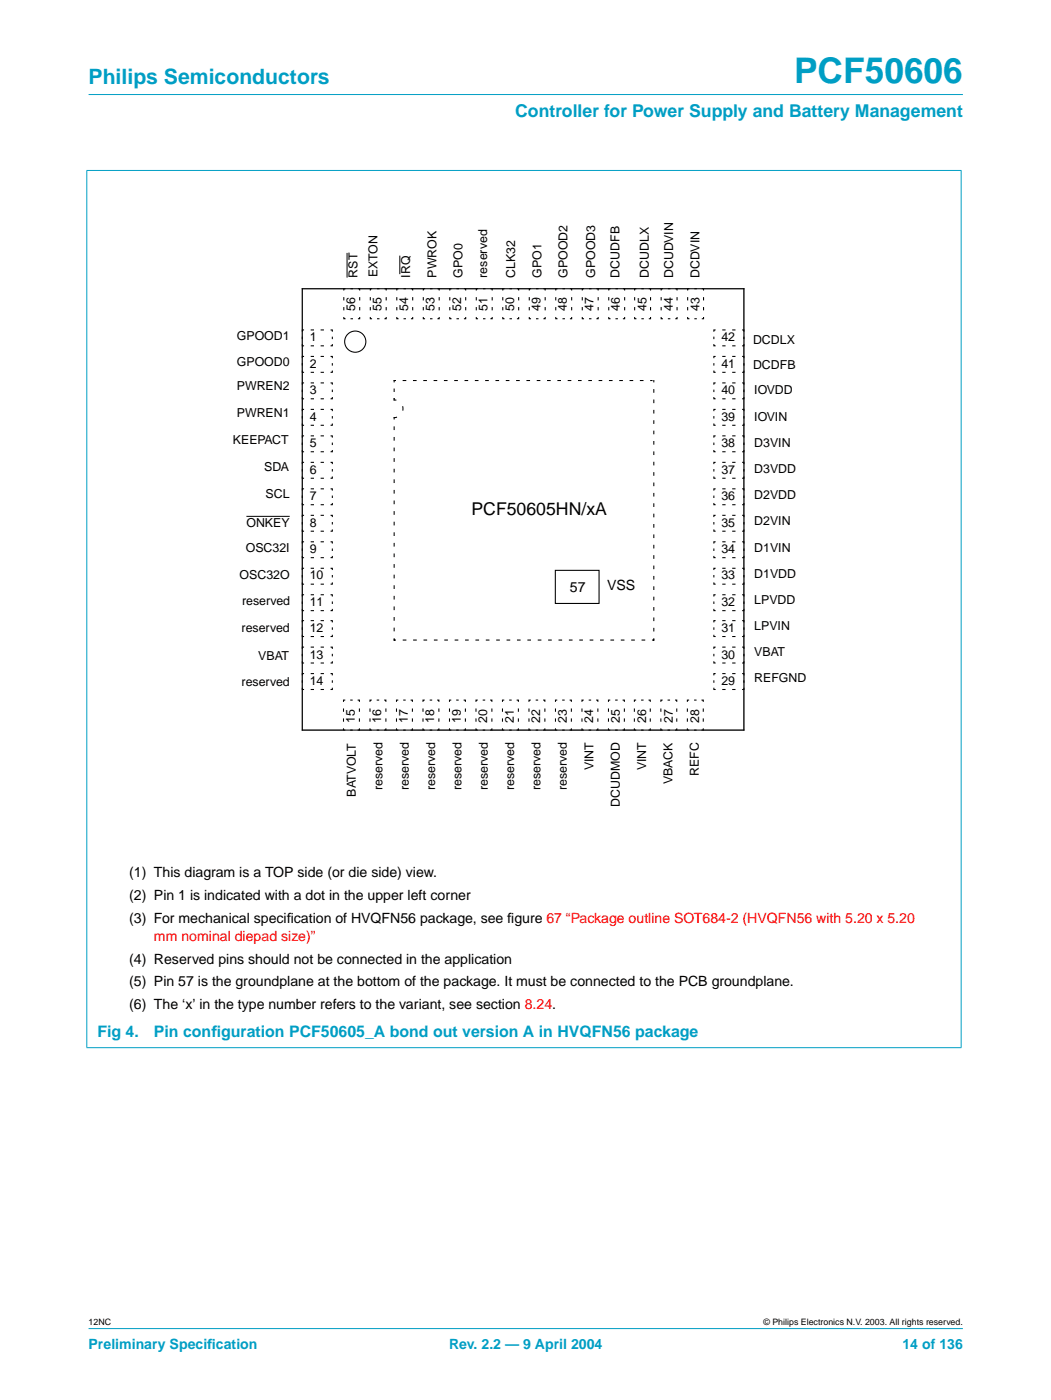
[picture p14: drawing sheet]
<svg xmlns="http://www.w3.org/2000/svg" width="210mm" height="280mm" viewBox="0 0 210 280" stroke-linecap="round" stroke-linejoin="round" font-family="sans-serif">
<defs><g id="words">
<text font-size="7.1" fill="#009ec4" x="158.6" y="16.5">PCF50606</text>
<text font-size="4.2" fill="#009ec4" x="17.7" y="16.8">Philips Semiconductors</text>
<text font-size="3.5" fill="#009ec4" x="102.9" y="23.4">Controller for Power Supply and Battery Management</text>
<text font-size="3.5" x="94.2" y="102.9">PCF50605HN/xA</text>
<g font-size="3.2" fill="#009ec4">
<text x="19.5" y="207.2">Fig 4.</text>
<text x="30.7" y="207.2">Pin conf</text>
<text x="42.2" y="207.2">iguration PCF50605_A bond out version A in HVQFN56 package</text>
</g>
<g font-size="2.8">
<text x="113.8" y="118.2">57</text>
<text x="121.2" y="117.9">VSS</text>
<text x="25.8" y="175.3">(1) This diagram is a TOP side (or die side) view.</text>
<text x="25.8" y="179.8">(2) Pin 1 is indicated with a dot in the upper left corner</text>
<text x="25.8" y="184.4">(3) For mechanical specif</text>
<text x="57.3" y="184.4">ication of HVQFN56 package, see f</text>
<text x="101.3" y="184.4">igure 67 “Package outline SOT684-2 (HVQFN56 with 5.20 x 5.20</text>
<text x="25.8" y="192.5">(4) Reserved pins should not be connected in the application</text>
<text x="25.8" y="197.1">(5) Pin 57 is the groundplane at the bottom of the package. It must be connected to the PCB groundplane.</text>
<text x="25.8" y="201.7">(6) The ‘x’ in the type number refers to the variant, see section 8.24.</text>
</g>
<text font-size="2.8" fill="#f00" x="30.7" y="188">mm nominal diepad size)”</text>
<g font-size="2.8" fill="#009ec4">
<text x="17.7" y="269.5">Preliminary Specif</text>
<text x="41.4" y="269.5">ication</text>
<text x="89.7" y="269.5">Rev. 2.2 — 9 April 2004</text>
<text x="180.2" y="269.5">14 of 136</text>
</g>
<g font-size="2.5">
<text x="71.4" y="55.5" transform="rotate(-90 71.4 55.5)">RST</text>
<text x="75.4" y="55.4" transform="rotate(-90 75.4 55.4)">EXTON</text>
<text x="81.9" y="55.5" transform="rotate(-90 81.9 55.5)">IRQ</text>
<text x="87.2" y="55.5" transform="rotate(-90 87.2 55.5)">PWROK</text>
<text x="92.4" y="55.5" transform="rotate(-90 92.4 55.5)">GPO0</text>
<text x="97.3" y="55.5" transform="rotate(-90 97.3 55.5)">reserved</text>
<text x="102.9" y="55.5" transform="rotate(-90 102.9 55.5)">CLK32</text>
<text x="108.1" y="55.5" transform="rotate(-90 108.1 55.5)">GPO1</text>
<text x="113.4" y="55.5" transform="rotate(-90 113.4 55.5)">GPOOD2</text>
<text x="118.9" y="55.5" transform="rotate(-90 118.9 55.5)">GPOOD3</text>
<text x="123.8" y="55.5" transform="rotate(-90 123.8 55.5)">DCUDFB</text>
<text x="129.6" y="55.5" transform="rotate(-90 129.6 55.5)">DCUDLX</text>
<text x="134.5" y="55.5" transform="rotate(-90 134.5 55.5)">DCUDVIN</text>
<text x="139.7" y="55.5" transform="rotate(-90 139.7 55.5)">DCDVIN</text>
<text x="70.9" y="62.2" transform="rotate(-90 70.9 62.2)">56</text>
<text x="76.2" y="62.2" transform="rotate(-90 76.2 62.2)">55</text>
<text x="81.5" y="62.2" transform="rotate(-90 81.5 62.2)">54</text>
<text x="86.8" y="62.2" transform="rotate(-90 86.8 62.2)">53</text>
<text x="92.1" y="62.2" transform="rotate(-90 92.1 62.2)">52</text>
<text x="97.4" y="62.2" transform="rotate(-90 97.4 62.2)">51</text>
<text x="102.7" y="62.2" transform="rotate(-90 102.7 62.2)">50</text>
<text x="107.9" y="62.2" transform="rotate(-90 107.9 62.2)">49</text>
<text x="113.2" y="62.2" transform="rotate(-90 113.2 62.2)">48</text>
<text x="118.5" y="62.2" transform="rotate(-90 118.5 62.2)">47</text>
<text x="123.8" y="62.2" transform="rotate(-90 123.8 62.2)">46</text>
<text x="129.1" y="62.2" transform="rotate(-90 129.1 62.2)">45</text>
<text x="134.4" y="62.2" transform="rotate(-90 134.4 62.2)">44</text>
<text x="139.7" y="62.2" transform="rotate(-90 139.7 62.2)">43</text>
<text x="47.3" y="67.9">GPOOD1</text>
<text x="61.9" y="68.2">1</text>
<text x="144.1" y="68.2">42</text>
<text x="150.4" y="68.8">DCDLX</text>
<text x="47.3" y="73.2">GPOOD0</text>
<text x="47.3" y="77.9">PWREN2</text>
<text x="61.9" y="73.5">2</text>
<text x="144.1" y="73.5">41</text>
<text x="150.4" y="73.7">DCDFB</text>
<text x="47.3" y="83.3">PWREN1</text>
<text x="61.9" y="78.8">3</text>
<text x="144.1" y="78.8">40</text>
<text x="150.6" y="78.8">IOVDD</text>
<text x="46.5" y="88.7">KEEPACT</text>
<text x="61.9" y="84">4</text>
<text x="61.9" y="89.3">5</text>
<text x="144.1" y="84">39</text>
<text x="144.1" y="89.3">38</text>
<text x="150.6" y="84.1">IOVIN</text>
<text x="150.6" y="89.3">D3VIN</text>
<text x="52.8" y="94.1">SDA</text>
<text x="61.9" y="94.6">6</text>
<text x="144.1" y="94.6">37</text>
<text x="150.6" y="94.5">D3VDD</text>
<text x="53" y="99.5">SCL</text>
<text x="61.9" y="99.9">7</text>
<text x="144.1" y="99.9">36</text>
<text x="150.6" y="99.7">D2VDD</text>
<text x="49.2" y="105.3">ONKEY</text>
<text x="61.9" y="105.2">8</text>
<text x="144.1" y="105.2">35</text>
<text x="150.6" y="105">D2VIN</text>
<text x="49.1" y="110.3">OSC32I</text>
<text x="61.9" y="110.5">9</text>
<text x="144.1" y="110.5">34</text>
<text x="150.6" y="110.2">D1VIN</text>
<text x="47.8" y="115.7">OSC32O</text>
<text x="61.9" y="115.8">10</text>
<text x="144.1" y="115.8">33</text>
<text x="150.6" y="115.4">D1VDD</text>
<text x="48.3" y="120.9">reserved</text>
<text x="61.9" y="121.1">11</text>
<text x="144.1" y="121.1">32</text>
<text x="150.6" y="120.7">LPVDD</text>
<text x="150.6" y="125.9">LPVIN</text>
<text x="48.3" y="126.3">reserved</text>
<text x="51.6" y="131.9">VBAT</text>
<text x="61.9" y="126.4">12</text>
<text x="61.9" y="131.7">13</text>
<text x="144.1" y="126.4">31</text>
<text x="144.1" y="131.7">30</text>
<text x="150.6" y="131.1">VBAT</text>
<text x="48.3" y="137.1">reserved</text>
<text x="61.9" y="137">14</text>
<text x="144.1" y="137">29</text>
<text x="150.6" y="136.4">REFGND</text>
<text x="70.8" y="144.4" transform="rotate(-90 70.8 144.4)">15</text>
<text x="76.1" y="144.4" transform="rotate(-90 76.1 144.4)">16</text>
<text x="81.4" y="144.4" transform="rotate(-90 81.4 144.4)">17</text>
<text x="86.7" y="144.4" transform="rotate(-90 86.7 144.4)">18</text>
<text x="92" y="144.4" transform="rotate(-90 92 144.4)">19</text>
<text x="97.3" y="144.4" transform="rotate(-90 97.3 144.4)">20</text>
<text x="102.6" y="144.4" transform="rotate(-90 102.6 144.4)">21</text>
<text x="107.9" y="144.4" transform="rotate(-90 107.9 144.4)">22</text>
<text x="113.2" y="144.4" transform="rotate(-90 113.2 144.4)">23</text>
<text x="118.5" y="144.4" transform="rotate(-90 118.5 144.4)">24</text>
<text x="123.8" y="144.4" transform="rotate(-90 123.8 144.4)">25</text>
<text x="129.1" y="144.4" transform="rotate(-90 129.1 144.4)">26</text>
<text x="134.3" y="144.4" transform="rotate(-90 134.3 144.4)">27</text>
<text x="139.6" y="144.4" transform="rotate(-90 139.6 144.4)">28</text>
<text x="118.5" y="153.9" transform="rotate(-90 118.5 153.9)">VINT</text>
<text x="129" y="153.9" transform="rotate(-90 129 153.9)">VINT</text>
<text x="139.6" y="155" transform="rotate(-90 139.6 155)">REFC</text>
<text x="71.1" y="159.2" transform="rotate(-90 71.1 159.2)">BATVOLT</text>
<text x="76.4" y="157.9" transform="rotate(-90 76.4 157.9)">reserved</text>
<text x="81.6" y="157.9" transform="rotate(-90 81.6 157.9)">reserved</text>
<text x="86.9" y="157.9" transform="rotate(-90 86.9 157.9)">reserved</text>
<text x="92.2" y="157.9" transform="rotate(-90 92.2 157.9)">reserved</text>
<text x="97.4" y="157.9" transform="rotate(-90 97.4 157.9)">reserved</text>
<text x="102.7" y="157.9" transform="rotate(-90 102.7 157.9)">reserved</text>
<text x="108" y="157.9" transform="rotate(-90 108 157.9)">reserved</text>
<text x="113.2" y="157.9" transform="rotate(-90 113.2 157.9)">reserved</text>
<text x="123.8" y="161.2" transform="rotate(-90 123.8 161.2)">DCUDMOD</text>
<text x="134.3" y="156.7" transform="rotate(-90 134.3 156.7)">VBACK</text>
</g>
<g font-size="1.8">
<text x="17.7" y="264.8">12NC</text>
<text x="152.5" y="264.8">© Philips Electronics N.V. 2003. All rights reserved.</text>
</g>
</g></defs>
<g fill="#009ec4" stroke="#009ec4" stroke-width=".2">
<path d="M17.7 18.9h174.6z"/>
<path d="M17.7 265.5h174.6z"/>
<path d="M17.3 34.1v175.2z"/>
<path d="M192 34.1v175.2z"/>
<path d="M17.3 34.1h174.7z"/>
<path d="M17.3 209.4h174.7z"/>
</g>
<path d="M60.4 57.7h88.2v88.2h-88.2z" fill-rule="evenodd" fill="#fff" stroke="#737373" stroke-width=".21"/>
<path d="M105.7 57.7h3.2v6h-3.2z" fill-rule="evenodd" fill="#fff"/>
<path d="M106.1 57.7h-.4v.3M108.5 57.7h.4v.3M105.7 63.3v.4h.4M108.9 63.3v.4h-.4" fill="none" stroke="#000" stroke-width=".21"/>
<path d="M108.5 57.7h-2.4M106.1 63.7h2.4" fill="none" stroke="#000" stroke-width=".21" stroke-dasharray=".5 1" stroke-dashoffset=".5" stroke-linecap="butt"/>
<path d="M105.7 58v5.3M108.9 63.3v-5.3" fill="none" stroke="#000" stroke-width=".21" stroke-dasharray=".7 1.3" stroke-dashoffset=".7" stroke-linecap="butt"/>
<path d="M100.4 57.7h3.2v6h-3.2z" fill-rule="evenodd" fill="#fff"/>
<path d="M100.8 57.7h-.4v.3M103.2 57.7h.4v.3M100.4 63.3v.4h.4M103.6 63.3v.4h-.4" fill="none" stroke="#000" stroke-width=".21"/>
<path d="M103.2 57.7h-2.4M100.8 63.7h2.4" fill="none" stroke="#000" stroke-width=".21" stroke-dasharray=".5 1" stroke-dashoffset=".5" stroke-linecap="butt"/>
<path d="M100.4 58v5.3M103.6 63.3v-5.3" fill="none" stroke="#000" stroke-width=".21" stroke-dasharray=".7 1.3" stroke-dashoffset=".7" stroke-linecap="butt"/>
<path d="M95.1 57.7h3.2v6h-3.2z" fill-rule="evenodd" fill="#fff"/>
<path d="M95.5 57.7h-.4v.3M97.9 57.7h.4v.3M95.1 63.3v.4h.4M98.3 63.3v.4h-.4" fill="none" stroke="#000" stroke-width=".21"/>
<path d="M97.9 57.7h-2.4M95.5 63.7h2.4" fill="none" stroke="#000" stroke-width=".21" stroke-dasharray=".5 1" stroke-dashoffset=".5" stroke-linecap="butt"/>
<path d="M95.1 58v5.3M98.3 63.3v-5.3" fill="none" stroke="#000" stroke-width=".21" stroke-dasharray=".7 1.3" stroke-dashoffset=".7" stroke-linecap="butt"/>
<path d="M89.8 57.7h3.2v6h-3.2z" fill-rule="evenodd" fill="#fff"/>
<path d="M90.2 57.7h-.4v.3M92.7 57.7h.3v.3M89.8 63.3v.4h.4M93 63.3v.4h-.3" fill="none" stroke="#000" stroke-width=".21"/>
<path d="M92.7 57.7h-2.5M90.2 63.7h2.5" fill="none" stroke="#000" stroke-width=".21" stroke-dasharray=".5 1" stroke-dashoffset=".5" stroke-linecap="butt"/>
<path d="M89.8 58v5.3M93 63.3v-5.3" fill="none" stroke="#000" stroke-width=".21" stroke-dasharray=".7 1.3" stroke-dashoffset=".7" stroke-linecap="butt"/>
<path d="M84.5 57.7h3.2v6h-3.2z" fill-rule="evenodd" fill="#fff"/>
<path d="M84.9 57.7h-.4v.3M87.4 57.7h.3v.3M84.5 63.3v.4h.4M87.7 63.3v.4h-.3" fill="none" stroke="#000" stroke-width=".21"/>
<path d="M87.4 57.7h-2.5M84.9 63.7h2.5" fill="none" stroke="#000" stroke-width=".21" stroke-dasharray=".5 1" stroke-dashoffset=".5" stroke-linecap="butt"/>
<path d="M84.5 58v5.3M87.7 63.3v-5.3" fill="none" stroke="#000" stroke-width=".21" stroke-dasharray=".7 1.3" stroke-dashoffset=".7" stroke-linecap="butt"/>
<path d="M79.2 57.7h3.2v6h-3.2z" fill-rule="evenodd" fill="#fff"/>
<path d="M79.6 57.7h-.4v.3M82.1 57.7h.3v.3M79.2 63.3v.4h.4M82.4 63.3v.4h-.3" fill="none" stroke="#000" stroke-width=".21"/>
<path d="M82.1 57.7h-2.5M79.6 63.7h2.5" fill="none" stroke="#000" stroke-width=".21" stroke-dasharray=".5 1" stroke-dashoffset=".5" stroke-linecap="butt"/>
<path d="M79.2 58v5.3M82.4 63.3v-5.3" fill="none" stroke="#000" stroke-width=".21" stroke-dasharray=".7 1.3" stroke-dashoffset=".7" stroke-linecap="butt"/>
<path d="M74 57.7h3.1v6h-3.1z" fill-rule="evenodd" fill="#fff"/>
<path d="M74.3 57.7h-.3v.3M76.8 57.7h.3v.3M74 63.3v.4h.3M77.1 63.3v.4h-.3" fill="none" stroke="#000" stroke-width=".21"/>
<path d="M76.8 57.7h-2.5M74.3 63.7h2.5" fill="none" stroke="#000" stroke-width=".21" stroke-dasharray=".5 1" stroke-dashoffset=".5" stroke-linecap="butt"/>
<path d="M74 58v5.3M77.1 63.3v-5.3" fill="none" stroke="#000" stroke-width=".21" stroke-dasharray=".7 1.3" stroke-dashoffset=".7" stroke-linecap="butt"/>
<path d="M68.7 57.7h3.1v6h-3.1z" fill-rule="evenodd" fill="#fff"/>
<path d="M69 57.7h-.3v.3M71.5 57.7h.3v.3M68.7 63.3v.4h.3M71.8 63.3v.4h-.3" fill="none" stroke="#000" stroke-width=".21"/>
<path d="M71.5 57.7h-2.5M69 63.7h2.5" fill="none" stroke="#000" stroke-width=".21" stroke-dasharray=".5 1" stroke-dashoffset=".5" stroke-linecap="butt"/>
<path d="M68.7 58v5.3M71.8 63.3v-5.3" fill="none" stroke="#000" stroke-width=".21" stroke-dasharray=".7 1.3" stroke-dashoffset=".7" stroke-linecap="butt"/>
<path d="M137.3 57.7h3.2v6h-3.2z" fill-rule="evenodd" fill="#fff"/>
<path d="M137.7 57.7h-.4v.3M140.2 57.7h.3v.3M137.3 63.3v.4h.4M140.5 63.3v.4h-.3" fill="none" stroke="#000" stroke-width=".21"/>
<path d="M140.2 57.7h-2.5M137.7 63.7h2.5" fill="none" stroke="#000" stroke-width=".21" stroke-dasharray=".5 1" stroke-dashoffset=".5" stroke-linecap="butt"/>
<path d="M137.3 58v5.3M140.5 63.3v-5.3" fill="none" stroke="#000" stroke-width=".21" stroke-dasharray=".7 1.3" stroke-dashoffset=".7" stroke-linecap="butt"/>
<path d="M132 57.7h3.2v6h-3.2z" fill-rule="evenodd" fill="#fff"/>
<path d="M132.4 57.7h-.4v.3M134.9 57.7h.3v.3M132 63.3v.4h.4M135.2 63.3v.4h-.3" fill="none" stroke="#000" stroke-width=".21"/>
<path d="M134.9 57.7h-2.5M132.4 63.7h2.5" fill="none" stroke="#000" stroke-width=".21" stroke-dasharray=".5 1" stroke-dashoffset=".5" stroke-linecap="butt"/>
<path d="M132 58v5.3M135.2 63.3v-5.3" fill="none" stroke="#000" stroke-width=".21" stroke-dasharray=".7 1.3" stroke-dashoffset=".7" stroke-linecap="butt"/>
<path d="M126.8 57.7h3.1v6h-3.1z" fill-rule="evenodd" fill="#fff"/>
<path d="M127.1 57.7h-.3v.3M129.6 57.7h.3v.3M126.8 63.3v.4h.3M129.9 63.3v.4h-.3" fill="none" stroke="#000" stroke-width=".21"/>
<path d="M129.6 57.7h-2.5M127.1 63.7h2.5" fill="none" stroke="#000" stroke-width=".21" stroke-dasharray=".5 1" stroke-dashoffset=".5" stroke-linecap="butt"/>
<path d="M126.8 58v5.3M129.9 63.3v-5.3" fill="none" stroke="#000" stroke-width=".21" stroke-dasharray=".7 1.3" stroke-dashoffset=".7" stroke-linecap="butt"/>
<path d="M121.6 57.7h3.2v6h-3.2z" fill-rule="evenodd" fill="#fff"/>
<path d="M121.9 57.7h-.3v.3M124.4 57.7h.4v.3M121.6 63.3v.4h.3M124.8 63.3v.4h-.4" fill="none" stroke="#000" stroke-width=".21"/>
<path d="M124.4 57.7h-2.5M121.9 63.7h2.5" fill="none" stroke="#000" stroke-width=".21" stroke-dasharray=".5 1" stroke-dashoffset=".5" stroke-linecap="butt"/>
<path d="M121.6 58v5.3M124.8 63.3v-5.3" fill="none" stroke="#000" stroke-width=".21" stroke-dasharray=".7 1.3" stroke-dashoffset=".7" stroke-linecap="butt"/>
<path d="M116.3 57.7h3.2v6h-3.2z" fill-rule="evenodd" fill="#fff"/>
<path d="M116.6 57.7h-.3v.3M119.1 57.7h.4v.3M116.3 63.3v.4h.3M119.5 63.3v.4h-.4" fill="none" stroke="#000" stroke-width=".21"/>
<path d="M119.1 57.7h-2.5M116.6 63.7h2.5" fill="none" stroke="#000" stroke-width=".21" stroke-dasharray=".5 1" stroke-dashoffset=".5" stroke-linecap="butt"/>
<path d="M116.3 58v5.3M119.5 63.3v-5.3" fill="none" stroke="#000" stroke-width=".21" stroke-dasharray=".7 1.3" stroke-dashoffset=".7" stroke-linecap="butt"/>
<path d="M111 57.7h3.2v6h-3.2z" fill-rule="evenodd" fill="#fff"/>
<path d="M111.4 57.7h-.4v.3M113.8 57.7h.4v.3M111 63.3v.4h.4M114.2 63.3v.4h-.4" fill="none" stroke="#000" stroke-width=".21"/>
<path d="M113.8 57.7h-2.4M111.4 63.7h2.4" fill="none" stroke="#000" stroke-width=".21" stroke-dasharray=".5 1" stroke-dashoffset=".5" stroke-linecap="butt"/>
<path d="M111 58v5.3M114.2 63.3v-5.3" fill="none" stroke="#000" stroke-width=".21" stroke-dasharray=".7 1.3" stroke-dashoffset=".7" stroke-linecap="butt"/>
<path d="M60.4 57.7h88.2z" fill="#fff" stroke="#000" stroke-width=".21"/>
<path d="M142.6 103h6v3.1h-6z" fill-rule="evenodd" fill="#fff"/>
<path d="M142.6 105.8v.3h.3M142.9 103h-.3v.3M148.2 103h.4v.3M148.6 105.8v.3h-.4" fill="none" stroke="#000" stroke-width=".21"/>
<path d="M142.6 103.3v2.5M148.6 105.8v-2.5" fill="none" stroke="#000" stroke-width=".21" stroke-dasharray=".5 1" stroke-dashoffset=".5" stroke-linecap="butt"/>
<path d="M142.9 106.1h5.3M148.2 103h-5.3" fill="none" stroke="#000" stroke-width=".21" stroke-dasharray=".7 1.3" stroke-dashoffset=".7" stroke-linecap="butt"/>
<path d="M142.6 97.7h6v3.2h-6z" fill-rule="evenodd" fill="#fff"/>
<path d="M142.9 97.7h-.3v.3M148.2 97.7h.4v.3M142.6 100.5v.4h.3M148.6 100.5v.4h-.4" fill="none" stroke="#000" stroke-width=".21"/>
<path d="M142.6 98v2.5M148.6 100.5v-2.5" fill="none" stroke="#000" stroke-width=".21" stroke-dasharray=".5 1" stroke-dashoffset=".5" stroke-linecap="butt"/>
<path d="M148.2 97.7h-5.3M142.9 100.9h5.3" fill="none" stroke="#000" stroke-width=".21" stroke-dasharray=".7 1.3" stroke-dashoffset=".7" stroke-linecap="butt"/>
<path d="M142.6 92.4h6v3.2h-6z" fill-rule="evenodd" fill="#fff"/>
<path d="M142.6 95.2v.4h.3M142.9 92.4h-.3v.3M148.2 92.4h.4v.3M148.6 95.2v.4h-.4" fill="none" stroke="#000" stroke-width=".21"/>
<path d="M142.6 92.7v2.5M148.6 95.2v-2.5" fill="none" stroke="#000" stroke-width=".21" stroke-dasharray=".5 1" stroke-dashoffset=".5" stroke-linecap="butt"/>
<path d="M142.9 95.6h5.3M148.2 92.4h-5.3" fill="none" stroke="#000" stroke-width=".21" stroke-dasharray=".7 1.3" stroke-dashoffset=".7" stroke-linecap="butt"/>
<path d="M142.6 87.1h6v3.2h-6z" fill-rule="evenodd" fill="#fff"/>
<path d="M142.6 89.9v.4h.3M142.9 87.1h-.3v.4M148.2 87.1h.4v.4M148.6 89.9v.4h-.4" fill="none" stroke="#000" stroke-width=".21"/>
<path d="M142.6 87.5v2.4M148.6 89.9v-2.4" fill="none" stroke="#000" stroke-width=".21" stroke-dasharray=".5 1" stroke-dashoffset=".5" stroke-linecap="butt"/>
<path d="M142.9 90.3h5.3M148.2 87.1h-5.3" fill="none" stroke="#000" stroke-width=".21" stroke-dasharray=".7 1.3" stroke-dashoffset=".7" stroke-linecap="butt"/>
<path d="M142.6 81.8h6v3.2h-6z" fill-rule="evenodd" fill="#fff"/>
<path d="M142.6 84.6v.4h.3M142.9 81.8h-.3v.4M148.2 81.8h.4v.4M148.6 84.6v.4h-.4" fill="none" stroke="#000" stroke-width=".21"/>
<path d="M142.6 82.2v2.4M148.6 84.6v-2.4" fill="none" stroke="#000" stroke-width=".21" stroke-dasharray=".5 1" stroke-dashoffset=".5" stroke-linecap="butt"/>
<path d="M142.9 85h5.3M148.2 81.8h-5.3" fill="none" stroke="#000" stroke-width=".21" stroke-dasharray=".7 1.3" stroke-dashoffset=".7" stroke-linecap="butt"/>
<path d="M142.6 76.5h6v3.2h-6z" fill-rule="evenodd" fill="#fff"/>
<path d="M142.6 79.3v.4h.3M142.9 76.5h-.3v.4M148.2 76.5h.4v.4M148.6 79.3v.4h-.4" fill="none" stroke="#000" stroke-width=".21"/>
<path d="M142.6 76.9v2.4M148.6 79.3v-2.4" fill="none" stroke="#000" stroke-width=".21" stroke-dasharray=".5 1" stroke-dashoffset=".5" stroke-linecap="butt"/>
<path d="M142.9 79.7h5.3M148.2 76.5h-5.3" fill="none" stroke="#000" stroke-width=".21" stroke-dasharray=".7 1.3" stroke-dashoffset=".7" stroke-linecap="butt"/>
<path d="M142.6 71.2h6v3.2h-6z" fill-rule="evenodd" fill="#fff"/>
<path d="M142.6 74v.4h.3M142.9 71.2h-.3v.4M148.2 71.2h.4v.4M148.6 74v.4h-.4" fill="none" stroke="#000" stroke-width=".21"/>
<path d="M142.6 71.6v2.4M148.6 74v-2.4" fill="none" stroke="#000" stroke-width=".21" stroke-dasharray=".5 1" stroke-dashoffset=".5" stroke-linecap="butt"/>
<path d="M142.9 74.4h5.3M148.2 71.2h-5.3" fill="none" stroke="#000" stroke-width=".21" stroke-dasharray=".7 1.3" stroke-dashoffset=".7" stroke-linecap="butt"/>
<path d="M142.6 65.9h6v3.2h-6z" fill-rule="evenodd" fill="#fff"/>
<path d="M142.6 68.8v.3h.3M142.9 65.9h-.3v.4M148.2 65.9h.4v.4M148.6 68.8v.3h-.4" fill="none" stroke="#000" stroke-width=".21"/>
<path d="M142.6 66.3v2.5M148.6 68.8v-2.5" fill="none" stroke="#000" stroke-width=".21" stroke-dasharray=".5 1" stroke-dashoffset=".5" stroke-linecap="butt"/>
<path d="M142.9 69.1h5.3M148.2 65.9h-5.3" fill="none" stroke="#000" stroke-width=".21" stroke-dasharray=".7 1.3" stroke-dashoffset=".7" stroke-linecap="butt"/>
<path d="M142.6 134.6h6v3.2h-6z" fill-rule="evenodd" fill="#fff"/>
<path d="M142.6 137.4v.4h.3M142.9 134.6h-.3v.4M148.2 134.6h.4v.4M148.6 137.4v.4h-.4" fill="none" stroke="#000" stroke-width=".21"/>
<path d="M142.6 135v2.4M148.6 137.4v-2.4" fill="none" stroke="#000" stroke-width=".21" stroke-dasharray=".5 1" stroke-dashoffset=".5" stroke-linecap="butt"/>
<path d="M142.9 137.8h5.3M148.2 134.6h-5.3" fill="none" stroke="#000" stroke-width=".21" stroke-dasharray=".7 1.3" stroke-dashoffset=".7" stroke-linecap="butt"/>
<path d="M142.6 129.3h6v3.2h-6z" fill-rule="evenodd" fill="#fff"/>
<path d="M142.6 132.1v.4h.3M142.9 129.3h-.3v.4M148.2 129.3h.4v.4M148.6 132.1v.4h-.4" fill="none" stroke="#000" stroke-width=".21"/>
<path d="M142.6 129.7v2.4M148.6 132.1v-2.4" fill="none" stroke="#000" stroke-width=".21" stroke-dasharray=".5 1" stroke-dashoffset=".5" stroke-linecap="butt"/>
<path d="M142.9 132.5h5.3M148.2 129.3h-5.3" fill="none" stroke="#000" stroke-width=".21" stroke-dasharray=".7 1.3" stroke-dashoffset=".7" stroke-linecap="butt"/>
<path d="M142.6 124h6v3.2h-6z" fill-rule="evenodd" fill="#fff"/>
<path d="M142.6 126.8v.4h.3M142.9 124h-.3v.4M148.2 124h.4v.4M148.6 126.8v.4h-.4" fill="none" stroke="#000" stroke-width=".21"/>
<path d="M142.6 124.4v2.4M148.6 126.8v-2.4" fill="none" stroke="#000" stroke-width=".21" stroke-dasharray=".5 1" stroke-dashoffset=".5" stroke-linecap="butt"/>
<path d="M142.9 127.2h5.3M148.2 124h-5.3" fill="none" stroke="#000" stroke-width=".21" stroke-dasharray=".7 1.3" stroke-dashoffset=".7" stroke-linecap="butt"/>
<path d="M142.6 118.8h6v3.2h-6z" fill-rule="evenodd" fill="#fff"/>
<path d="M142.9 118.8h-.3v.4M148.2 118.8h.4v.4M142.6 121.7v.3h.3M148.6 121.7v.3h-.4" fill="none" stroke="#000" stroke-width=".21"/>
<path d="M142.6 119.2v2.5M148.6 121.7v-2.5" fill="none" stroke="#000" stroke-width=".21" stroke-dasharray=".5 1" stroke-dashoffset=".5" stroke-linecap="butt"/>
<path d="M148.2 118.8h-5.3M142.9 122h5.3" fill="none" stroke="#000" stroke-width=".21" stroke-dasharray=".7 1.3" stroke-dashoffset=".7" stroke-linecap="butt"/>
<path d="M142.6 113.6h6v3.1h-6z" fill-rule="evenodd" fill="#fff"/>
<path d="M142.6 116.4v.3h.3M142.9 113.6h-.3v.3M148.2 113.6h.4v.3M148.6 116.4v.3h-.4" fill="none" stroke="#000" stroke-width=".21"/>
<path d="M142.6 113.9v2.5M148.6 116.4v-2.5" fill="none" stroke="#000" stroke-width=".21" stroke-dasharray=".5 1" stroke-dashoffset=".5" stroke-linecap="butt"/>
<path d="M142.9 116.7h5.3M148.2 113.6h-5.3" fill="none" stroke="#000" stroke-width=".21" stroke-dasharray=".7 1.3" stroke-dashoffset=".7" stroke-linecap="butt"/>
<path d="M142.6 108.3h6v3.1h-6z" fill-rule="evenodd" fill="#fff"/>
<path d="M142.6 111.1v.3h.3M142.9 108.3h-.3v.3M148.2 108.3h.4v.3M148.6 111.1v.3h-.4" fill="none" stroke="#000" stroke-width=".21"/>
<path d="M142.6 108.6v2.5M148.6 111.1v-2.5" fill="none" stroke="#000" stroke-width=".21" stroke-dasharray=".5 1" stroke-dashoffset=".5" stroke-linecap="butt"/>
<path d="M142.9 111.4h5.3M148.2 108.3h-5.3" fill="none" stroke="#000" stroke-width=".21" stroke-dasharray=".7 1.3" stroke-dashoffset=".7" stroke-linecap="butt"/>
<path d="M60.4 103h6v3.1h-6z" fill-rule="evenodd" fill="#fff"/>
<path d="M60.4 105.8v.3h.3M60.7 103h-.3v.3M66 103h.4v.3M66.4 105.8v.3h-.4" fill="none" stroke="#000" stroke-width=".21"/>
<path d="M60.4 103.3v2.5M66.4 105.8v-2.5" fill="none" stroke="#000" stroke-width=".21" stroke-dasharray=".5 1" stroke-dashoffset=".5" stroke-linecap="butt"/>
<path d="M60.7 106.1h5.3M66 103h-5.3" fill="none" stroke="#000" stroke-width=".21" stroke-dasharray=".7 1.3" stroke-dashoffset=".7" stroke-linecap="butt"/>
<path d="M60.4 97.7h6v3.2h-6z" fill-rule="evenodd" fill="#fff"/>
<path d="M60.7 97.7h-.3v.3M66 97.7h.4v.3M60.4 100.5v.4h.3M66.4 100.5v.4h-.4" fill="none" stroke="#000" stroke-width=".21"/>
<path d="M60.4 98v2.5M66.4 100.5v-2.5" fill="none" stroke="#000" stroke-width=".21" stroke-dasharray=".5 1" stroke-dashoffset=".5" stroke-linecap="butt"/>
<path d="M66 97.7h-5.3M60.7 100.9h5.3" fill="none" stroke="#000" stroke-width=".21" stroke-dasharray=".7 1.3" stroke-dashoffset=".7" stroke-linecap="butt"/>
<path d="M60.4 92.4h6v3.2h-6z" fill-rule="evenodd" fill="#fff"/>
<path d="M60.4 95.2v.4h.3M60.7 92.4h-.3v.3M66 92.4h.4v.3M66.4 95.2v.4h-.4" fill="none" stroke="#000" stroke-width=".21"/>
<path d="M60.4 92.7v2.5M66.4 95.2v-2.5" fill="none" stroke="#000" stroke-width=".21" stroke-dasharray=".5 1" stroke-dashoffset=".5" stroke-linecap="butt"/>
<path d="M60.7 95.6h5.3M66 92.4h-5.3" fill="none" stroke="#000" stroke-width=".21" stroke-dasharray=".7 1.3" stroke-dashoffset=".7" stroke-linecap="butt"/>
<path d="M60.4 87.1h6v3.2h-6z" fill-rule="evenodd" fill="#fff"/>
<path d="M60.4 89.9v.4h.3M60.7 87.1h-.3v.4M66 87.1h.4v.4M66.4 89.9v.4h-.4" fill="none" stroke="#000" stroke-width=".21"/>
<path d="M60.4 87.5v2.4M66.4 89.9v-2.4" fill="none" stroke="#000" stroke-width=".21" stroke-dasharray=".5 1" stroke-dashoffset=".5" stroke-linecap="butt"/>
<path d="M60.7 90.3h5.3M66 87.1h-5.3" fill="none" stroke="#000" stroke-width=".21" stroke-dasharray=".7 1.3" stroke-dashoffset=".7" stroke-linecap="butt"/>
<path d="M60.4 81.8h6v3.2h-6z" fill-rule="evenodd" fill="#fff"/>
<path d="M60.4 84.6v.4h.3M60.7 81.8h-.3v.4M66 81.8h.4v.4M66.4 84.6v.4h-.4" fill="none" stroke="#000" stroke-width=".21"/>
<path d="M60.4 82.2v2.4M66.4 84.6v-2.4" fill="none" stroke="#000" stroke-width=".21" stroke-dasharray=".5 1" stroke-dashoffset=".5" stroke-linecap="butt"/>
<path d="M60.7 85h5.3M66 81.8h-5.3" fill="none" stroke="#000" stroke-width=".21" stroke-dasharray=".7 1.3" stroke-dashoffset=".7" stroke-linecap="butt"/>
<path d="M60.4 76.5h6v3.2h-6z" fill-rule="evenodd" fill="#fff"/>
<path d="M60.4 79.3v.4h.3M60.7 76.5h-.3v.4M66 76.5h.4v.4M66.4 79.3v.4h-.4" fill="none" stroke="#000" stroke-width=".21"/>
<path d="M60.4 76.9v2.4M66.4 79.3v-2.4" fill="none" stroke="#000" stroke-width=".21" stroke-dasharray=".5 1" stroke-dashoffset=".5" stroke-linecap="butt"/>
<path d="M60.7 79.7h5.3M66 76.5h-5.3" fill="none" stroke="#000" stroke-width=".21" stroke-dasharray=".7 1.3" stroke-dashoffset=".7" stroke-linecap="butt"/>
<path d="M60.4 71.2h6v3.2h-6z" fill-rule="evenodd" fill="#fff"/>
<path d="M60.4 74v.4h.3M60.7 71.2h-.3v.4M66 71.2h.4v.4M66.4 74v.4h-.4" fill="none" stroke="#000" stroke-width=".21"/>
<path d="M60.4 71.6v2.4M66.4 74v-2.4" fill="none" stroke="#000" stroke-width=".21" stroke-dasharray=".5 1" stroke-dashoffset=".5" stroke-linecap="butt"/>
<path d="M60.7 74.4h5.3M66 71.2h-5.3" fill="none" stroke="#000" stroke-width=".21" stroke-dasharray=".7 1.3" stroke-dashoffset=".7" stroke-linecap="butt"/>
<path d="M60.4 65.9h6v3.2h-6z" fill-rule="evenodd" fill="#fff"/>
<path d="M60.4 68.8v.3h.3M60.7 65.9h-.3v.4M66 65.9h.4v.4M66.4 68.8v.3h-.4" fill="none" stroke="#000" stroke-width=".21"/>
<path d="M60.4 66.3v2.5M66.4 68.8v-2.5" fill="none" stroke="#000" stroke-width=".21" stroke-dasharray=".5 1" stroke-dashoffset=".5" stroke-linecap="butt"/>
<path d="M60.7 69.1h5.3M66 65.9h-5.3" fill="none" stroke="#000" stroke-width=".21" stroke-dasharray=".7 1.3" stroke-dashoffset=".7" stroke-linecap="butt"/>
<path d="M60.4 134.6h6v3.2h-6z" fill-rule="evenodd" fill="#fff"/>
<path d="M60.4 137.4v.4h.3M60.7 134.6h-.3v.4M66 134.6h.4v.4M66.4 137.4v.4h-.4" fill="none" stroke="#000" stroke-width=".21"/>
<path d="M60.4 135v2.4M66.4 137.4v-2.4" fill="none" stroke="#000" stroke-width=".21" stroke-dasharray=".5 1" stroke-dashoffset=".5" stroke-linecap="butt"/>
<path d="M60.7 137.8h5.3M66 134.6h-5.3" fill="none" stroke="#000" stroke-width=".21" stroke-dasharray=".7 1.3" stroke-dashoffset=".7" stroke-linecap="butt"/>
<path d="M60.4 129.3h6v3.2h-6z" fill-rule="evenodd" fill="#fff"/>
<path d="M60.4 132.1v.4h.3M60.7 129.3h-.3v.4M66 129.3h.4v.4M66.4 132.1v.4h-.4" fill="none" stroke="#000" stroke-width=".21"/>
<path d="M60.4 129.7v2.4M66.4 132.1v-2.4" fill="none" stroke="#000" stroke-width=".21" stroke-dasharray=".5 1" stroke-dashoffset=".5" stroke-linecap="butt"/>
<path d="M60.7 132.5h5.3M66 129.3h-5.3" fill="none" stroke="#000" stroke-width=".21" stroke-dasharray=".7 1.3" stroke-dashoffset=".7" stroke-linecap="butt"/>
<path d="M60.4 124h6v3.2h-6z" fill-rule="evenodd" fill="#fff"/>
<path d="M60.4 126.8v.4h.3M60.7 124h-.3v.4M66 124h.4v.4M66.4 126.8v.4h-.4" fill="none" stroke="#000" stroke-width=".21"/>
<path d="M60.4 124.4v2.4M66.4 126.8v-2.4" fill="none" stroke="#000" stroke-width=".21" stroke-dasharray=".5 1" stroke-dashoffset=".5" stroke-linecap="butt"/>
<path d="M60.7 127.2h5.3M66 124h-5.3" fill="none" stroke="#000" stroke-width=".21" stroke-dasharray=".7 1.3" stroke-dashoffset=".7" stroke-linecap="butt"/>
<path d="M60.4 118.8h6v3.2h-6z" fill-rule="evenodd" fill="#fff"/>
<path d="M60.7 118.8h-.3v.4M66 118.8h.4v.4M60.4 121.7v.3h.3M66.4 121.7v.3h-.4" fill="none" stroke="#000" stroke-width=".21"/>
<path d="M60.4 119.2v2.5M66.4 121.7v-2.5" fill="none" stroke="#000" stroke-width=".21" stroke-dasharray=".5 1" stroke-dashoffset=".5" stroke-linecap="butt"/>
<path d="M66 118.8h-5.3M60.7 122h5.3" fill="none" stroke="#000" stroke-width=".21" stroke-dasharray=".7 1.3" stroke-dashoffset=".7" stroke-linecap="butt"/>
<path d="M60.4 113.6h6v3.1h-6z" fill-rule="evenodd" fill="#fff"/>
<path d="M60.4 116.4v.3h.3M60.7 113.6h-.3v.3M66 113.6h.4v.3M66.4 116.4v.3h-.4" fill="none" stroke="#000" stroke-width=".21"/>
<path d="M60.4 113.9v2.5M66.4 116.4v-2.5" fill="none" stroke="#000" stroke-width=".21" stroke-dasharray=".5 1" stroke-dashoffset=".5" stroke-linecap="butt"/>
<path d="M60.7 116.7h5.3M66 113.6h-5.3" fill="none" stroke="#000" stroke-width=".21" stroke-dasharray=".7 1.3" stroke-dashoffset=".7" stroke-linecap="butt"/>
<path d="M60.4 108.3h6v3.1h-6z" fill-rule="evenodd" fill="#fff"/>
<path d="M60.4 111.1v.3h.3M60.7 108.3h-.3v.3M66 108.3h.4v.3M66.4 111.1v.3h-.4" fill="none" stroke="#000" stroke-width=".21"/>
<path d="M60.4 108.6v2.5M66.4 111.1v-2.5" fill="none" stroke="#000" stroke-width=".21" stroke-dasharray=".5 1" stroke-dashoffset=".5" stroke-linecap="butt"/>
<path d="M60.7 111.4h5.3M66 108.3h-5.3" fill="none" stroke="#000" stroke-width=".21" stroke-dasharray=".7 1.3" stroke-dashoffset=".7" stroke-linecap="butt"/>
<g fill="#fff" stroke="#000" stroke-width=".21">
<path d="M148.6 57.7v88.2z"/>
<path d="M60.4 57.7v88.2z"/>
</g>
<path d="M105.6 139.9h3.2v6h-3.2z" fill-rule="evenodd" fill="#fff"/>
<path d="M106 139.9h-.4v.3M108.5 139.9h.3v.3M105.6 145.5v.4h.4M108.8 145.5v.4h-.3" fill="none" stroke="#000" stroke-width=".21"/>
<path d="M108.5 139.9h-2.5M106 145.9h2.5" fill="none" stroke="#000" stroke-width=".21" stroke-dasharray=".5 1" stroke-dashoffset=".5" stroke-linecap="butt"/>
<path d="M105.6 140.2v5.3M108.8 145.5v-5.3" fill="none" stroke="#000" stroke-width=".21" stroke-dasharray=".7 1.3" stroke-dashoffset=".7" stroke-linecap="butt"/>
<path d="M100.4 139.9h3.1v6h-3.1z" fill-rule="evenodd" fill="#fff"/>
<path d="M100.7 139.9h-.3v.3M103.2 139.9h.3v.3M100.4 145.5v.4h.3M103.5 145.5v.4h-.3" fill="none" stroke="#000" stroke-width=".21"/>
<path d="M103.2 139.9h-2.5M100.7 145.9h2.5" fill="none" stroke="#000" stroke-width=".21" stroke-dasharray=".5 1" stroke-dashoffset=".5" stroke-linecap="butt"/>
<path d="M100.4 140.2v5.3M103.5 145.5v-5.3" fill="none" stroke="#000" stroke-width=".21" stroke-dasharray=".7 1.3" stroke-dashoffset=".7" stroke-linecap="butt"/>
<path d="M95.1 139.9h3.1v6h-3.1z" fill-rule="evenodd" fill="#fff"/>
<path d="M95.4 139.9h-.3v.3M97.9 139.9h.3v.3M95.1 145.5v.4h.3M98.2 145.5v.4h-.3" fill="none" stroke="#000" stroke-width=".21"/>
<path d="M97.9 139.9h-2.5M95.4 145.9h2.5" fill="none" stroke="#000" stroke-width=".21" stroke-dasharray=".5 1" stroke-dashoffset=".5" stroke-linecap="butt"/>
<path d="M95.1 140.2v5.3M98.2 145.5v-5.3" fill="none" stroke="#000" stroke-width=".21" stroke-dasharray=".7 1.3" stroke-dashoffset=".7" stroke-linecap="butt"/>
<path d="M89.8 139.9h3.1v6h-3.1z" fill-rule="evenodd" fill="#fff"/>
<path d="M90.1 139.9h-.3v.3M92.6 139.9h.3v.3M89.8 145.5v.4h.3M92.9 145.5v.4h-.3" fill="none" stroke="#000" stroke-width=".21"/>
<path d="M92.6 139.9h-2.5M90.1 145.9h2.5" fill="none" stroke="#000" stroke-width=".21" stroke-dasharray=".5 1" stroke-dashoffset=".5" stroke-linecap="butt"/>
<path d="M89.8 140.2v5.3M92.9 145.5v-5.3" fill="none" stroke="#000" stroke-width=".21" stroke-dasharray=".7 1.3" stroke-dashoffset=".7" stroke-linecap="butt"/>
<path d="M84.5 139.9h3.2v6h-3.2z" fill-rule="evenodd" fill="#fff"/>
<path d="M84.8 139.9h-.3v.3M87.3 139.9h.4v.3M84.5 145.5v.4h.3M87.7 145.5v.4h-.4" fill="none" stroke="#000" stroke-width=".21"/>
<path d="M87.3 139.9h-2.5M84.8 145.9h2.5" fill="none" stroke="#000" stroke-width=".21" stroke-dasharray=".5 1" stroke-dashoffset=".5" stroke-linecap="butt"/>
<path d="M84.5 140.2v5.3M87.7 145.5v-5.3" fill="none" stroke="#000" stroke-width=".21" stroke-dasharray=".7 1.3" stroke-dashoffset=".7" stroke-linecap="butt"/>
<path d="M79.2 139.9h3.2v6h-3.2z" fill-rule="evenodd" fill="#fff"/>
<path d="M79.5 139.9h-.3v.3M82 139.9h.4v.3M79.2 145.5v.4h.3M82.4 145.5v.4h-.4" fill="none" stroke="#000" stroke-width=".21"/>
<path d="M82 139.9h-2.5M79.5 145.9h2.5" fill="none" stroke="#000" stroke-width=".21" stroke-dasharray=".5 1" stroke-dashoffset=".5" stroke-linecap="butt"/>
<path d="M79.2 140.2v5.3M82.4 145.5v-5.3" fill="none" stroke="#000" stroke-width=".21" stroke-dasharray=".7 1.3" stroke-dashoffset=".7" stroke-linecap="butt"/>
<path d="M73.9 139.9h3.2v6h-3.2z" fill-rule="evenodd" fill="#fff"/>
<path d="M74.2 139.9h-.3v.3M76.7 139.9h.4v.3M73.9 145.5v.4h.3M77.1 145.5v.4h-.4" fill="none" stroke="#000" stroke-width=".21"/>
<path d="M76.7 139.9h-2.5M74.2 145.9h2.5" fill="none" stroke="#000" stroke-width=".21" stroke-dasharray=".5 1" stroke-dashoffset=".5" stroke-linecap="butt"/>
<path d="M73.9 140.2v5.3M77.1 145.5v-5.3" fill="none" stroke="#000" stroke-width=".21" stroke-dasharray=".7 1.3" stroke-dashoffset=".7" stroke-linecap="butt"/>
<path d="M68.6 139.9h3.2v6h-3.2z" fill-rule="evenodd" fill="#fff"/>
<path d="M69 139.9h-.4v.3M71.4 139.9h.4v.3M68.6 145.5v.4h.4M71.8 145.5v.4h-.4" fill="none" stroke="#000" stroke-width=".21"/>
<path d="M71.4 139.9h-2.4M69 145.9h2.4" fill="none" stroke="#000" stroke-width=".21" stroke-dasharray=".5 1" stroke-dashoffset=".5" stroke-linecap="butt"/>
<path d="M68.6 140.2v5.3M71.8 145.5v-5.3" fill="none" stroke="#000" stroke-width=".21" stroke-dasharray=".7 1.3" stroke-dashoffset=".7" stroke-linecap="butt"/>
<path d="M137.3 139.9h3.2v6h-3.2z" fill-rule="evenodd" fill="#fff"/>
<path d="M137.6 139.9h-.3v.3M140.1 139.9h.4v.3M137.3 145.5v.4h.3M140.5 145.5v.4h-.4" fill="none" stroke="#000" stroke-width=".21"/>
<path d="M140.1 139.9h-2.5M137.6 145.9h2.5" fill="none" stroke="#000" stroke-width=".21" stroke-dasharray=".5 1" stroke-dashoffset=".5" stroke-linecap="butt"/>
<path d="M137.3 140.2v5.3M140.5 145.5v-5.3" fill="none" stroke="#000" stroke-width=".21" stroke-dasharray=".7 1.3" stroke-dashoffset=".7" stroke-linecap="butt"/>
<path d="M132 139.9h3.2v6h-3.2z" fill-rule="evenodd" fill="#fff"/>
<path d="M132.3 139.9h-.3v.3M134.8 139.9h.4v.3M132 145.5v.4h.3M135.2 145.5v.4h-.4" fill="none" stroke="#000" stroke-width=".21"/>
<path d="M134.8 139.9h-2.5M132.3 145.9h2.5" fill="none" stroke="#000" stroke-width=".21" stroke-dasharray=".5 1" stroke-dashoffset=".5" stroke-linecap="butt"/>
<path d="M132 140.2v5.3M135.2 145.5v-5.3" fill="none" stroke="#000" stroke-width=".21" stroke-dasharray=".7 1.3" stroke-dashoffset=".7" stroke-linecap="butt"/>
<path d="M126.7 139.9h3.2v6h-3.2z" fill-rule="evenodd" fill="#fff"/>
<path d="M127 139.9h-.3v.3M129.5 139.9h.4v.3M126.7 145.5v.4h.3M129.9 145.5v.4h-.4" fill="none" stroke="#000" stroke-width=".21"/>
<path d="M129.5 139.9h-2.5M127 145.9h2.5" fill="none" stroke="#000" stroke-width=".21" stroke-dasharray=".5 1" stroke-dashoffset=".5" stroke-linecap="butt"/>
<path d="M126.7 140.2v5.3M129.9 145.5v-5.3" fill="none" stroke="#000" stroke-width=".21" stroke-dasharray=".7 1.3" stroke-dashoffset=".7" stroke-linecap="butt"/>
<path d="M121.5 139.9h3.2v6h-3.2z" fill-rule="evenodd" fill="#fff"/>
<path d="M121.9 139.9h-.4v.3M124.3 139.9h.4v.3M121.5 145.5v.4h.4M124.7 145.5v.4h-.4" fill="none" stroke="#000" stroke-width=".21"/>
<path d="M124.3 139.9h-2.4M121.9 145.9h2.4" fill="none" stroke="#000" stroke-width=".21" stroke-dasharray=".5 1" stroke-dashoffset=".5" stroke-linecap="butt"/>
<path d="M121.5 140.2v5.3M124.7 145.5v-5.3" fill="none" stroke="#000" stroke-width=".21" stroke-dasharray=".7 1.3" stroke-dashoffset=".7" stroke-linecap="butt"/>
<path d="M116.2 139.9h3.2v6h-3.2z" fill-rule="evenodd" fill="#fff"/>
<path d="M116.6 139.9h-.4v.3M119.1 139.9h.3v.3M116.2 145.5v.4h.4M119.4 145.5v.4h-.3" fill="none" stroke="#000" stroke-width=".21"/>
<path d="M119.1 139.9h-2.5M116.6 145.9h2.5" fill="none" stroke="#000" stroke-width=".21" stroke-dasharray=".5 1" stroke-dashoffset=".5" stroke-linecap="butt"/>
<path d="M116.2 140.2v5.3M119.4 145.5v-5.3" fill="none" stroke="#000" stroke-width=".21" stroke-dasharray=".7 1.3" stroke-dashoffset=".7" stroke-linecap="butt"/>
<path d="M110.9 139.9h3.2v6h-3.2z" fill-rule="evenodd" fill="#fff"/>
<path d="M111.3 139.9h-.4v.3M113.8 139.9h.3v.3M110.9 145.5v.4h.4M114.1 145.5v.4h-.3" fill="none" stroke="#000" stroke-width=".21"/>
<path d="M113.8 139.9h-2.5M111.3 145.9h2.5" fill="none" stroke="#000" stroke-width=".21" stroke-dasharray=".5 1" stroke-dashoffset=".5" stroke-linecap="butt"/>
<path d="M110.9 140.2v5.3M114.1 145.5v-5.3" fill="none" stroke="#000" stroke-width=".21" stroke-dasharray=".7 1.3" stroke-dashoffset=".7" stroke-linecap="butt"/>
<path d="M60.4 145.9h88.2z" fill="#fff" stroke="#000" stroke-width=".21"/>
<g fill="none" stroke="#000" stroke-width=".21">
<path d="M78.7 79.7v.2M79 76h-.3v.3M130 76h.2M130.6 76v.3M78.7 83.4v.3M110.9 114h8.7v6.6h-8.7zM78.7 127.6v.3h.3M130.6 127.6v.3h-.3"/>
<circle cx="71" cy="68.3" r="2.12"/>
</g>
<path d="M130 76h-51" fill="none" stroke="#000" stroke-width=".21" stroke-dasharray=".5 1.5" stroke-dashoffset=".5"/>
<path d="M78.7 83.7v43.9M79 127.9h51.3M130.6 127.6v-51.3" fill="none" stroke="#000" stroke-width=".21" stroke-dasharray=".5 1.6" stroke-dashoffset=".5"/>
<path d="M78.7 79.9a1.76 1.76 0 0 1 1.8 1.8 1.76 1.76 0 0 1-1.8 1.7" fill="none" stroke="#000" stroke-width=".21" stroke-dasharray=".7 2" stroke-dashoffset=".3"/>
<path d="M78.7 76.3v3.4" fill="none" stroke="#000" stroke-width=".21" stroke-dasharray=".5 1.4" stroke-dashoffset=".5"/>
<path d="M69.3 50.5v5M79.9 51.1v3.7M49.2 103.2h8.7" fill="none" stroke="#000" stroke-width=".2"/>
<use href="#words"/>
</svg>
